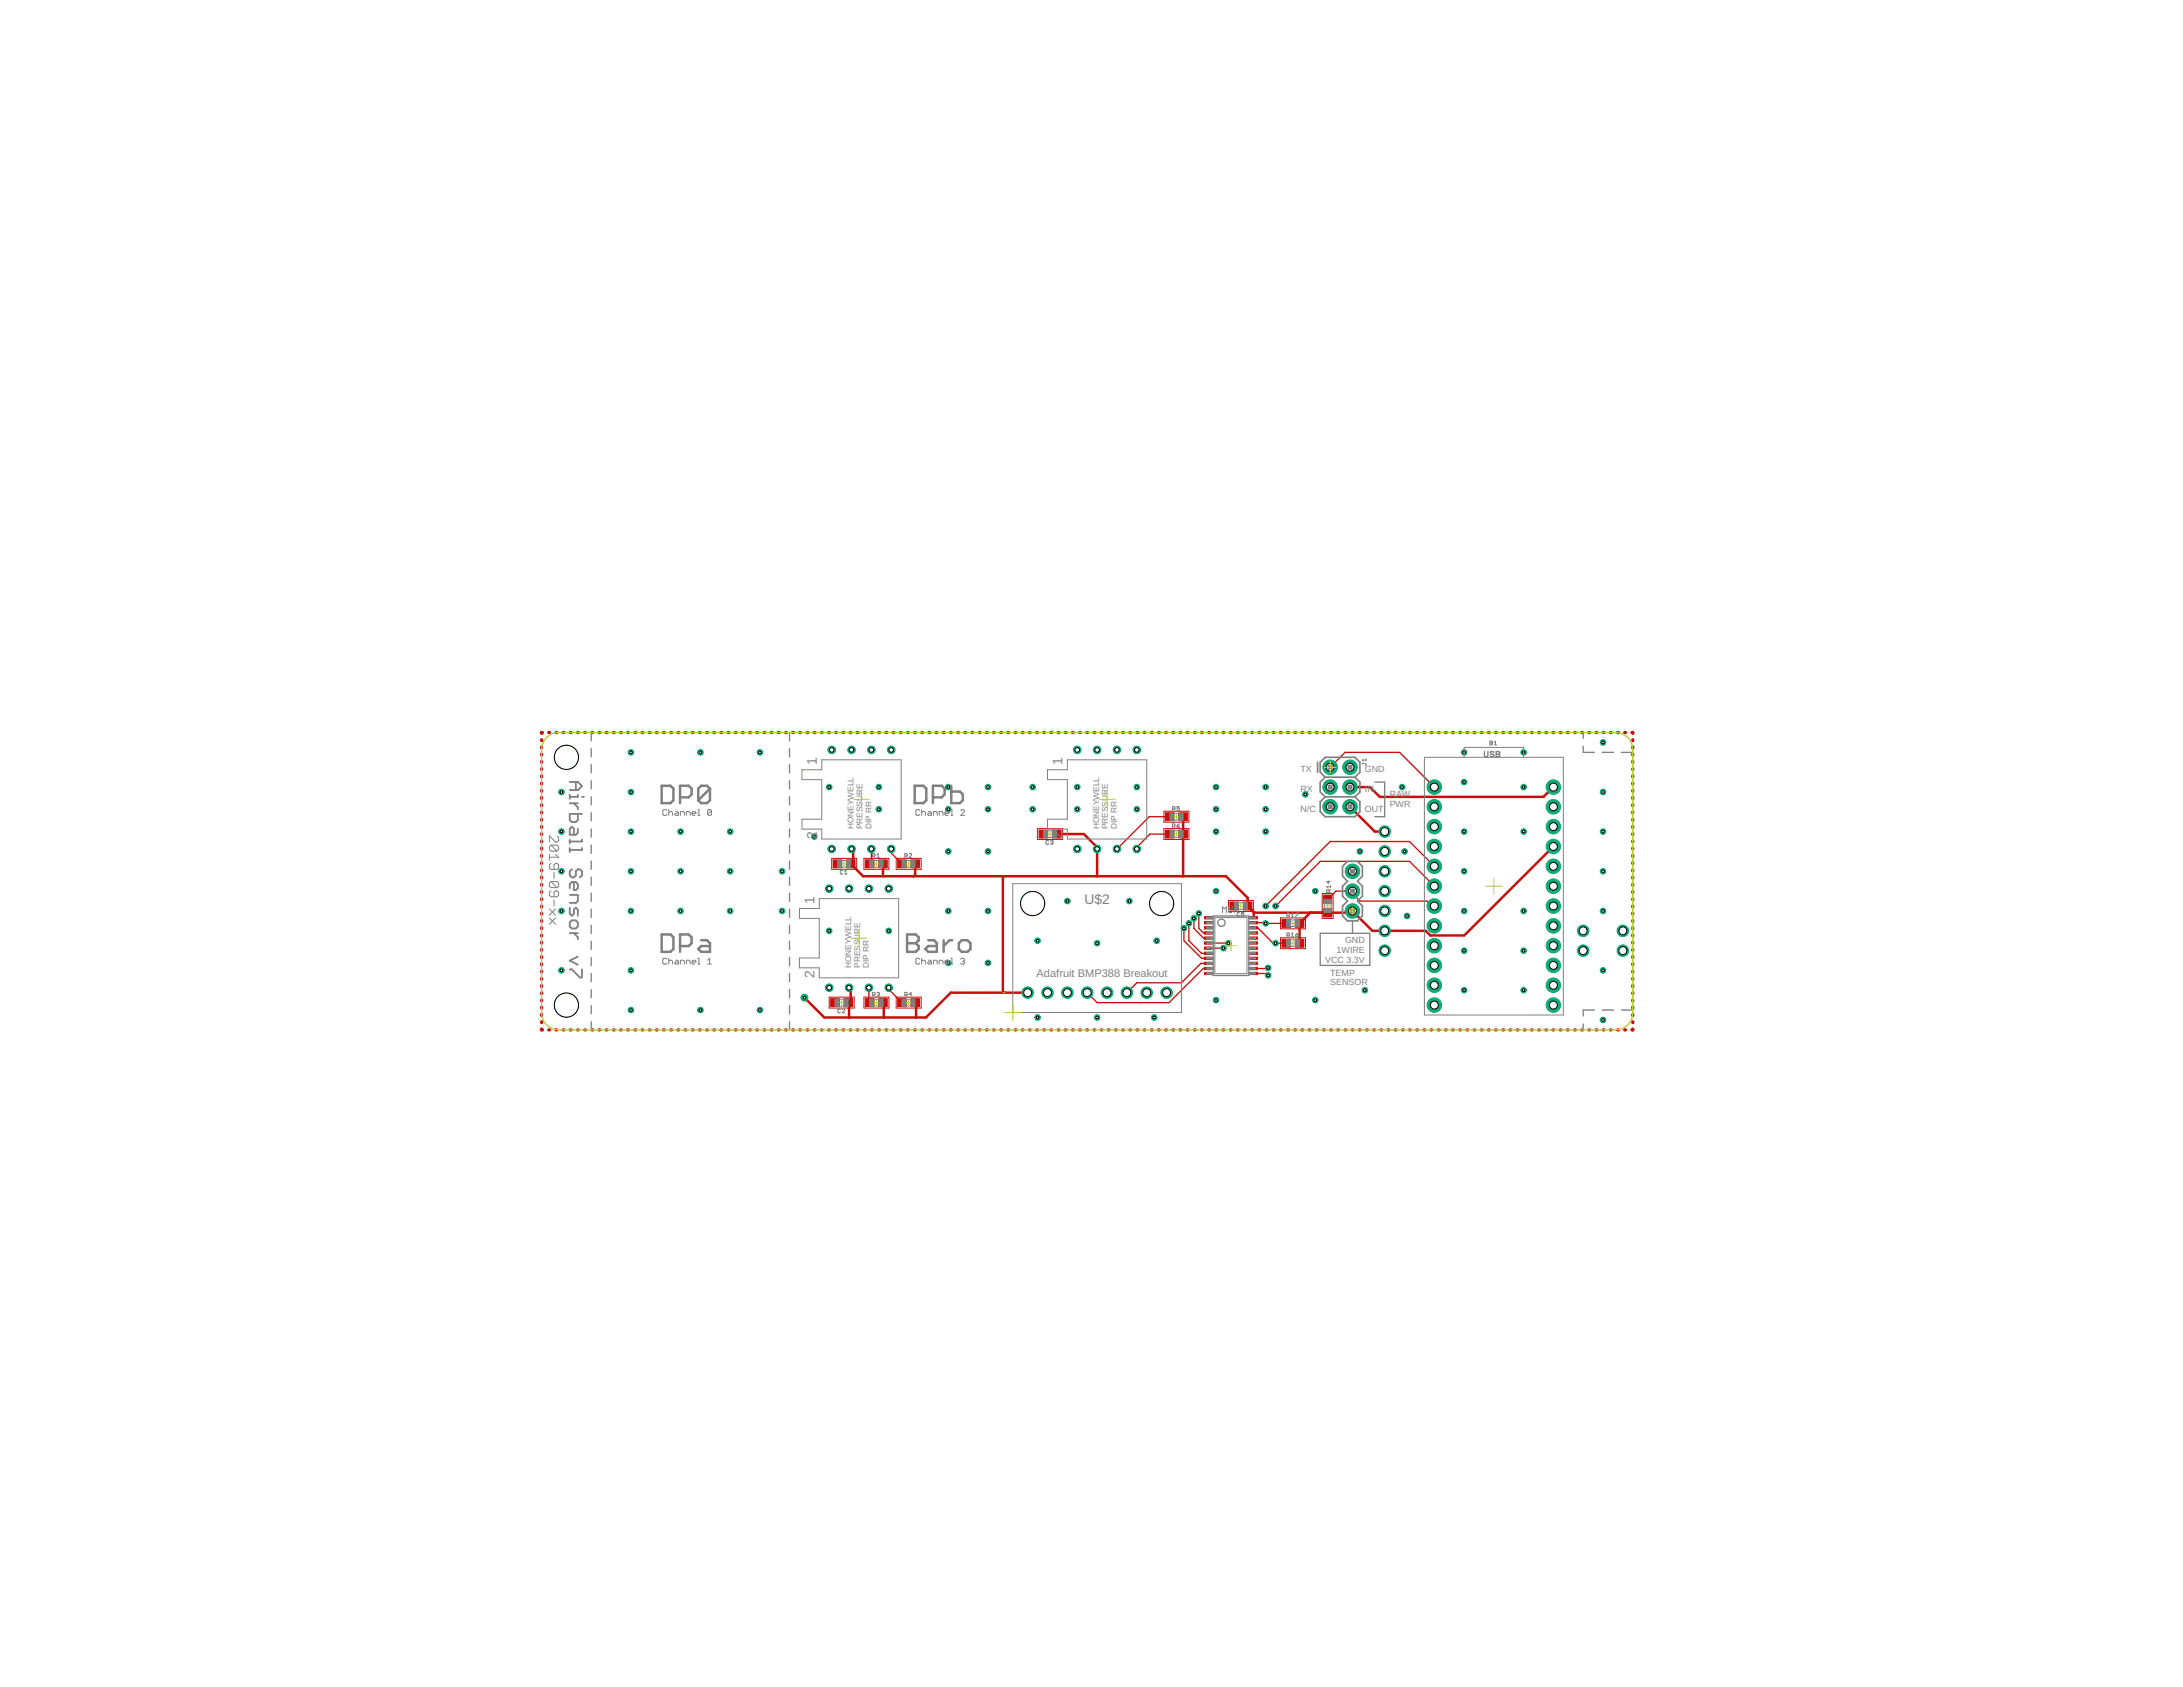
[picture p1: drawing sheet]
<svg xmlns="http://www.w3.org/2000/svg" width="279mm" height="216mm" viewBox="0 0 279 216" stroke-linecap="round" stroke-linejoin="round" font-family="sans-serif">
<defs><g id="words">
<g font-size="1.8" fill="#808080">
<text x="104.6" y="97.9" transform="rotate(-90 104.6 97.9)">1</text>
<text x="136" y="97.9" transform="rotate(-90 136 97.9)">1</text>
<text x="104.6" y="107.4" transform="rotate(-90 104.6 107.4)">2</text>
<text x="136" y="107.4" transform="rotate(-90 136 107.4)">2</text>
<text x="104.2" y="115.6" transform="rotate(-90 104.2 115.6)">1</text>
<text x="138.8" y="115.6">U$2</text>
<text x="104.2" y="125.1" transform="rotate(-90 104.2 125.1)">2</text>
</g>
<text font-size="1.4" fill="#808080" x="132.7" y="125">Adafruit BMP388 Breakout</text>
<g font-size="1.1" fill="#808080">
<text x="166.4" y="98.8">TX</text>
<text x="166.4" y="101.4">RX</text>
<text x="174.7" y="101.4">IN</text>
<text x="174.7" y="98.8">GND</text>
<text x="109.2" y="106.1" transform="rotate(-90 109.2 106.1)">HONEYWELL</text>
<text x="110.4" y="106.1" transform="rotate(-90 110.4 106.1)">PRESSURE</text>
<text x="111.5" y="106.1" transform="rotate(-90 111.5 106.1)">DIP RR</text>
<text x="140.7" y="106.1" transform="rotate(-90 140.7 106.1)">HONEYWELL</text>
<text x="141.8" y="106.1" transform="rotate(-90 141.8 106.1)">PRESSURE</text>
<text x="143" y="106.1" transform="rotate(-90 143 106.1)">DIP RR</text>
<text x="166.4" y="103.9">N/C</text>
<text x="174.7" y="103.9">OUT</text>
<text x="177.9" y="102">RAW</text>
<text x="177.9" y="103.3">PWR</text>
<text x="108.9" y="123.9" transform="rotate(-90 108.9 123.9)">HONEYWELL</text>
<text x="110.1" y="123.9" transform="rotate(-90 110.1 123.9)">PRESSURE</text>
<text x="111.2" y="123.9" transform="rotate(-90 111.2 123.9)">DIP RR</text>
<text x="169.6" y="123.2">VCC 3.3V</text>
<text x="170.2" y="124.9">TEMP</text>
<text x="171.1" y="122">1WIRE</text>
<text x="172.2" y="120.7">GND</text>
<text x="170.2" y="126.1">SENSOR</text>
</g>
</g></defs>
<g fill="#c90d0c" stroke="#c90d0c" stroke-width=".13">
<path d="M108 127.8h1.1v1h-1.1z"/>
<path d="M106.3 127.8h1.1v1h-1.1z"/>
<path d="M134.7 106.2h1.1v1.1h-1.1z"/>
<path d="M133 106.2h1.1v1.1h-1.1z"/>
<path d="M110.8 127.8h1.1v1h-1.1z"/>
<path d="M112.5 127.8h1.1v1h-1.1z"/>
<path d="M114.9 127.8h1.1v1h-1.1z"/>
<path d="M116.6 127.8h1.1v1h-1.1z"/>
<path d="M149.2 104h1.1v1h-1.1z"/>
<path d="M150.9 104h1.1v1h-1.1z"/>
<path d="M149.2 106.2h1.1v1.1h-1.1z"/>
<path d="M150.9 106.2h1.1v1.1h-1.1z"/>
<path d="M108.3 110h1.1v1.1h-1.1z"/>
<path d="M106.6 110h1.1v1.1h-1.1z"/>
<path d="M110.8 110h1.1v1.1h-1.1z"/>
<path d="M112.5 110h1.1v1.1h-1.1z"/>
<path d="M114.9 110h1.1v1.1h-1.1z"/>
<path d="M116.6 110h1.1v1.1h-1.1z"/>
<path d="M154.2 117.3h.9v.3h-.9z"/>
<path d="M154.2 117.9h.9v.3h-.9z"/>
<path d="M154.2 118.6h.9v.3h-.9z"/>
<path d="M154.2 119.3h.9v.2h-.9z"/>
<path d="M154.2 119.9h.9v.3h-.9z"/>
<path d="M154.2 120.5h.9v.3h-.9z"/>
<path d="M154.2 121.2h.9v.3h-.9z"/>
<path d="M154.2 121.9h.9v.3h-.9z"/>
<path d="M154.2 122.5h.9v.3h-.9z"/>
<path d="M154.2 123.1h.9v.3h-.9z"/>
<path d="M154.2 123.8h.9v.3h-.9z"/>
<path d="M154.2 124.4h.9v.3h-.9z"/>
<path d="M160 124.4h1v.3h-1z"/>
<path d="M160 123.8h1v.3h-1z"/>
<path d="M160 123.1h1v.3h-1z"/>
<path d="M160 122.5h1v.3h-1z"/>
<path d="M160 121.9h1v.3h-1z"/>
<path d="M160 121.2h1v.3h-1z"/>
<path d="M160 120.5h1v.3h-1z"/>
<path d="M160 119.9h1v.3h-1z"/>
<path d="M160 119.3h1v.2h-1z"/>
<path d="M160 118.6h1v.3h-1z"/>
<path d="M160 117.9h1v.3h-1z"/>
<path d="M160 117.3h1v.3h-1z"/>
<path d="M159.1 115.4h1.1v1.1h-1.1z"/>
<path d="M157.4 115.4h1.1v1.1h-1.1z"/>
<path d="M164.1 120.2h1.1v1h-1.1z"/>
<path d="M165.8 120.2h1.1v1h-1.1z"/>
<path d="M164.1 117.7h1.1v1h-1.1z"/>
<path d="M165.8 117.7h1.1v1h-1.1z"/>
<path d="M169.4 114.6h1v1.1h-1z"/>
<path d="M169.4 116.2h1v1.1h-1z"/>
</g>
<g fill="none" stroke="#c90d0c" stroke-width=".17">
<path d="M170.2 98.2l1.9-1.9h7l4.5 4.4M111.5 108.6v1.7l-.2 .3M114.1 108.6v.6l1.3 1.4M149.7 104.5h-2.6l-4.1 4.1M149.7 106.7h-2.5l-1.7 1.7v.2M151.5 118.8v1.6l2.3 2.2h.8M152.2 118.2v2.2l1.6 1.6h.8M152.8 117.5v1.3l1.2 1.3h.6M153.4 116.9v1.9l.6 .6h.6M160.5 118.1l4.1 .1M160.5 118.7h.5l1.9 2h1.7M169.9 115.1l1.1-1.1h2.1v.4l1 .9h8.5l.7 .7h.3"/>
<path d="M183.6 110.9l-3.2-3.2h-10.2l-8.2 8.3M183.6 113.4l-3.2-3.2h-11.4l-5.7 5.8M111.2 126.4v1.8l.1 .1M113.7 126.4v.2l1.7 1.7M154.6 121.3l2 .1M154.6 120.7h2.6M154.6 123.3h-.9l-2.5 2.5h-5.7l-1.3 1.2M154.6 124h-.6l-4.4 4.3h-9.2l-1.3-1.3M160.5 124.6h1.6l.2 .2M162.3 123.9l-.1 .1h-1.7"/>
</g>
<g fill="none" stroke="#c90d0c" stroke-width=".42">
<path d="M69.3 94.7v.1M69.3 95.6v.1M69.3 96.5v.1M69.3 97.5v.1M69.3 98.4v.1M69.3 99.3v.1M69.4 93.7h-.1v.2M70.2 93.7h.1M71.2 93.7h.1M72.1 93.7h.1M73 93.7h.1M73.9 93.7h.1"/>
<path d="M74.8 93.7h.1M75.8 93.7h.1M76.7 93.7h.1M77.6 93.7h.1M78.5 93.7h.1M79.4 93.7h.1M80.3 93.7h.1M81.3 93.7h.1M82.2 93.7h.1M83.1 93.7h.1M84 93.7h.1M84.9 93.7h.1"/>
<path d="M85.9 93.7h.1M86.8 93.7h.1M87.7 93.7h.1M88.6 93.7h.1M89.5 93.7h.1M90.4 93.7h.2M91.4 93.7h.1M92.3 93.7h.1M93.2 93.7h.1M94.1 93.7h.1M95 93.7h.1M95.9 93.7h.2"/>
<path d="M96.9 93.7h.1M97.8 93.7h.1M98.7 93.7h.1M99.6 93.7h.1M100.5 93.7h.1M101.5 93.7h.1M102.4 93.7h.1M103.3 93.7h.1M104.2 93.7h.1M105.1 93.7h.1M106 93.7h.2M107 93.7h.1"/>
<path d="M107.9 93.7h.1M108.8 93.7h.1M109.7 93.7h.1M110.6 93.7h.1M111.5 93.7h.2M112.5 93.7h.1M113.4 93.7h.1M114.3 93.7h.1M115.2 93.7h.1M116.1 93.7h.1M117.1 93.7h.1M118 93.7h.1"/>
<path d="M118.9 93.7h.1M119.8 93.7h.1M120.7 93.7h.1M121.6 93.7h.2M122.6 93.7h.1M123.5 93.7h.1M124.4 93.7h.1M125.3 93.7h.1M126.2 93.7h.1M127.1 93.7h.2M128.1 93.7h.1M129 93.7h.1"/>
<path d="M129.9 93.7h.1M130.8 93.7h.1M131.7 93.7h.1M132.7 93.7h.1M133.6 93.7h.1M134.5 93.7h.1M135.4 93.7h.1M136.3 93.7h.1M137.3 93.7h.1M138.2 93.7h.1M139.1 93.7h.1M140 93.7h.1"/>
<path d="M140.9 93.7h.1M141.8 93.7h.1M142.8 93.7h.1M143.7 93.7h.1M144.6 93.7h.1M145.5 93.7h.1M146.4 93.7h.1M147.4 93.7h.1M148.3 93.7h.1M149.2 93.7h.1M150.1 93.7h.1M151 93.7h.1"/>
<path d="M151.9 93.7h.1M152.9 93.7h.1M153.8 93.7h.1M154.7 93.7h.1M155.6 93.7h.1M156.5 93.7h.1M157.5 93.7h.1M158.4 93.7h.1M159.3 93.7h.1M160.2 93.7h.1M161.1 93.7h.1M162.1 93.7h.1"/>
<path d="M163 93.7h.1M163.9 93.7h.1M164.8 93.7h.1M165.7 93.7h.1M166.6 93.7h.1M167.6 93.7h.1M168.5 93.7h.1M169.4 93.7h.1M170.3 93.7h.1M171.2 93.7h.1M172.1 93.7h.2M173.1 93.7h.1"/>
<path d="M174 93.7h.1M174.9 93.7h.1M175.8 93.7h.1M176.7 93.7h.1M177.7 93.7h.1M178.6 93.7h.1M179.5 93.7h.1M180.4 93.7h.1M181.3 93.7h.1M182.2 93.7h.2M183.2 93.7h.1M184.1 93.7h.1"/>
<path d="M185 93.7h.1M185.9 93.7h.1M186.8 93.7h.1M187.7 93.7h.2M188.7 93.7h.1M189.6 93.7h.1M190.5 93.7h.1M191.4 93.7h.1M192.3 93.7h.1M193.3 93.7h.1M194.2 93.7h.1M195.1 93.7h.1"/>
<path d="M196 93.7h.1M196.9 93.7h.1M197.8 93.7h.2M198.8 93.7h.1M199.7 93.7h.1M200.6 93.7h.1M201.5 93.7h.1M202.4 93.7h.1M203.3 93.7h.2M204.3 93.7h.1M205.2 93.7h.1M206.1 93.7h.1"/>
<path d="M207 93.7h.1M207.9 93.7h.1M208.9 93.7h.1v.2M209 94.7v.1M209 95.6v.1M209 96.5v.1M209 97.5v.1M209 98.4v.1M209 99.3v.1M69.3 100.2v.1M69.3 101.2v.1M69.3 102.1v.1"/>
<path d="M69.3 103v.1M69.3 103.9v.1M69.3 104.9v.1M69.3 105.8v.1M69.3 106.7v.1M69.3 107.6v.1M69.3 108.5v.2M69.3 109.5v.1M69.3 110.4v.1M69.3 111.3v.1M69.3 112.2v.2M69.3 113.2v.1"/>
<path d="M69.3 114.1v.1M69.3 115v.1M69.3 116v.1M69.3 116.9v.1M69.3 117.8v.1M69.3 118.7v.2M69.3 119.7v.1M209 100.2v.1M209 101.2v.1M209 102.1v.1M209 103v.1M209 103.9v.1"/>
<path d="M209 104.9v.1M209 105.8v.1M209 106.7v.1M209 107.6v.1M209 108.5v.2M209 109.5v.1M209 110.4v.1M209 111.3v.1M209 112.2v.2M209 113.2v.1M209 114.1v.1M209 115v.1"/>
<path d="M209 116v.1M209 116.9v.1M209 117.8v.1M209 118.7v.2M209 119.7v.1M69.3 131.7v.1h.1M69.3 120.6v.1M69.3 121.5v.1M69.3 122.4v.2M69.3 123.4v.1M69.3 124.3v.1M69.3 125.2v.1"/>
<path d="M69.3 126.1v.2M69.3 127.1v.1M69.3 128v.1M69.3 128.9v.1M69.3 129.8v.2M69.3 130.8v.1M70.2 131.8h.1M71.2 131.8h.1M72.1 131.8h.1M73 131.8h.1M73.9 131.8h.1M74.8 131.8h.1"/>
<path d="M75.8 131.8h.1M76.7 131.8h.1M77.6 131.8h.1M78.5 131.8h.1M79.4 131.8h.1M80.3 131.8h.1M81.3 131.8h.1M82.2 131.8h.1M83.1 131.8h.1M84 131.8h.1M84.9 131.8h.1M85.9 131.8h.1"/>
<path d="M86.8 131.8h.1M87.7 131.8h.1M88.6 131.8h.1M89.5 131.8h.1M90.4 131.8h.2M91.4 131.8h.1M92.3 131.8h.1M93.2 131.8h.1M94.1 131.8h.1M95 131.8h.1M95.9 131.8h.2M96.9 131.8h.1"/>
<path d="M97.8 131.8h.1M98.7 131.8h.1M99.6 131.8h.1M100.5 131.8h.1M101.5 131.8h.1M102.4 131.8h.1M103.3 131.8h.1M104.2 131.8h.1M105.1 131.8h.1M106 131.8h.2M107 131.8h.1M107.9 131.8h.1"/>
<path d="M108.8 131.8h.1M109.7 131.8h.1M110.6 131.8h.1M111.5 131.8h.2M112.5 131.8h.1M113.4 131.8h.1M114.3 131.8h.1M115.2 131.8h.1M116.1 131.8h.1M117.1 131.8h.1M118 131.8h.1M118.9 131.8h.1"/>
<path d="M119.8 131.8h.1M120.7 131.8h.1M121.6 131.8h.2M122.6 131.8h.1M123.5 131.8h.1M124.4 131.8h.1M125.3 131.8h.1M126.2 131.8h.1M127.1 131.8h.2M128.1 131.8h.1M129 131.8h.1M129.9 131.8h.1"/>
<path d="M130.8 131.8h.1M131.7 131.8h.1M132.7 131.8h.1M133.6 131.8h.1M134.5 131.8h.1M135.4 131.8h.1M136.3 131.8h.1M137.3 131.8h.1M138.2 131.8h.1M139.1 131.8h.1M140 131.8h.1M140.9 131.8h.1"/>
<path d="M141.8 131.8h.1M142.8 131.8h.1M143.7 131.8h.1M144.6 131.8h.1M145.5 131.8h.1M146.4 131.8h.1M147.4 131.8h.1M148.3 131.8h.1M149.2 131.8h.1M150.1 131.8h.1M151 131.8h.1M151.9 131.8h.1"/>
<path d="M152.9 131.8h.1M153.8 131.8h.1M154.7 131.8h.1M155.6 131.8h.1M156.5 131.8h.1M157.5 131.8h.1M158.4 131.8h.1M159.3 131.8h.1M160.2 131.8h.1M161.1 131.8h.1M162.1 131.8h.1M163 131.8h.1"/>
<path d="M163.9 131.8h.1M164.8 131.8h.1M165.7 131.8h.1M166.6 131.8h.1M167.6 131.8h.1M168.5 131.8h.1M169.4 131.8h.1M170.3 131.8h.1M171.2 131.8h.1M172.1 131.8h.2M173.1 131.8h.1M174 131.8h.1"/>
<path d="M174.9 131.8h.1M175.8 131.8h.1M176.7 131.8h.1M177.7 131.8h.1M178.6 131.8h.1M179.5 131.8h.1M180.4 131.8h.1M181.3 131.8h.1M182.2 131.8h.2M183.2 131.8h.1M184.1 131.8h.1M185 131.8h.1"/>
<path d="M185.9 131.8h.1M186.8 131.8h.1M187.7 131.8h.2M188.7 131.8h.1M189.6 131.8h.1M190.5 131.8h.1M191.4 131.8h.1M192.3 131.8h.1M193.3 131.8h.1M194.2 131.8h.1M195.1 131.8h.1M196 131.8h.1"/>
<path d="M196.9 131.8h.1M197.8 131.8h.2M198.8 131.8h.1M199.7 131.8h.1M200.6 131.8h.1M201.5 131.8h.1M202.4 131.8h.1M203.3 131.8h.2M204.3 131.8h.1M205.2 131.8h.1M206.1 131.8h.1M207 131.8h.1"/>
<path d="M207.9 131.8h.1M209 120.6v.1M209 121.5v.1M209 122.4v.2M209 123.4v.1M209 124.3v.1M209 125.2v.1M209 126.1v.2M209 127.1v.1M209 128v.1M209 128.9v.1M209 129.8v.2"/>
<path d="M209 130.8v.1M209 131.7v.1h-.1"/>
</g>
<g fill="none" stroke="#c90d0c" stroke-width=".32">
<path d="M113 110.6v1.4l.1 .1M117.1 110.6v1.3l-.2 .2M128.4 112.1v14.9M135.2 106.7h3.5l1.7 1.7v3.7M151.4 104.5v7.6M160.5 116.7v.8M167.7 116.8l-1.4 1.4v2.5M172.8 100.7h2.5l1.3 1.3h20.9l1.3-1.3M172.8 103.3l3.2 3.1h1.2M198.8 108.3l-11.4 11.4h-4.3l-.6-.6h-6.9l-2.5-2.5-.2 .2h-12.4l-.8-.8v-1.1l-2.8-2.8h-46.4l-1.6-1.5 .3-.4v-1.3l-.2-.3M108.7 126.4l.2 .2v1.4l-.3 .3 .1 .1v1.8M113 128.3l.1 .1v1.8"/>
<path d="M117.1 128.3l.1 .1v1.8M131.5 127h-9.8l-3.2 3.2h-13l-2.5-2.5"/>
</g>
<circle cx="173.1" cy="116.6" r=".93" fill="#0dab76" stroke="#0dab76" stroke-width=".13"/>
<circle cx="173.1" cy="116.6" r=".51" fill="#fff" stroke="#000" stroke-width=".13"/>
<circle cx="173.1" cy="114" r=".93" fill="#0dab76" stroke="#0dab76" stroke-width=".13"/>
<circle cx="173.1" cy="114" r=".51" fill="#fff" stroke="#000" stroke-width=".13"/>
<circle cx="173.1" cy="111.5" r=".93" fill="#0dab76" stroke="#0dab76" stroke-width=".13"/>
<circle cx="173.1" cy="111.5" r=".51" fill="#fff" stroke="#000" stroke-width=".13"/>
<circle cx="106.4" cy="108.6" r=".49" fill="#0dab76" stroke="#0dab76" stroke-width=".13"/>
<circle cx="106.4" cy="108.6" r=".3" fill="#fff" stroke="#000" stroke-width=".13"/>
<circle cx="109" cy="108.6" r=".49" fill="#0dab76" stroke="#0dab76" stroke-width=".13"/>
<circle cx="109" cy="108.6" r=".3" fill="#fff" stroke="#000" stroke-width=".13"/>
<circle cx="111.5" cy="108.6" r=".49" fill="#0dab76" stroke="#0dab76" stroke-width=".13"/>
<circle cx="111.5" cy="108.6" r=".3" fill="#fff" stroke="#000" stroke-width=".13"/>
<circle cx="114.1" cy="108.6" r=".49" fill="#0dab76" stroke="#0dab76" stroke-width=".13"/>
<circle cx="114.1" cy="108.6" r=".3" fill="#fff" stroke="#000" stroke-width=".13"/>
<circle cx="114.1" cy="96" r=".49" fill="#0dab76" stroke="#0dab76" stroke-width=".13"/>
<circle cx="114.1" cy="96" r=".3" fill="#fff" stroke="#000" stroke-width=".13"/>
<circle cx="111.5" cy="96" r=".49" fill="#0dab76" stroke="#0dab76" stroke-width=".13"/>
<circle cx="111.5" cy="96" r=".3" fill="#fff" stroke="#000" stroke-width=".13"/>
<circle cx="109" cy="96" r=".49" fill="#0dab76" stroke="#0dab76" stroke-width=".13"/>
<circle cx="109" cy="96" r=".3" fill="#fff" stroke="#000" stroke-width=".13"/>
<circle cx="106.4" cy="96" r=".49" fill="#0dab76" stroke="#0dab76" stroke-width=".13"/>
<circle cx="106.4" cy="96" r=".3" fill="#fff" stroke="#000" stroke-width=".13"/>
<circle cx="106.1" cy="126.4" r=".49" fill="#0dab76" stroke="#0dab76" stroke-width=".13"/>
<circle cx="106.1" cy="126.4" r=".3" fill="#fff" stroke="#000" stroke-width=".13"/>
<circle cx="108.7" cy="126.4" r=".49" fill="#0dab76" stroke="#0dab76" stroke-width=".13"/>
<circle cx="108.7" cy="126.4" r=".3" fill="#fff" stroke="#000" stroke-width=".13"/>
<circle cx="111.2" cy="126.4" r=".49" fill="#0dab76" stroke="#0dab76" stroke-width=".13"/>
<circle cx="111.2" cy="126.4" r=".3" fill="#fff" stroke="#000" stroke-width=".13"/>
<circle cx="113.7" cy="126.4" r=".49" fill="#0dab76" stroke="#0dab76" stroke-width=".13"/>
<circle cx="113.7" cy="126.4" r=".3" fill="#fff" stroke="#000" stroke-width=".13"/>
<circle cx="113.7" cy="113.7" r=".49" fill="#0dab76" stroke="#0dab76" stroke-width=".13"/>
<circle cx="113.7" cy="113.7" r=".3" fill="#fff" stroke="#000" stroke-width=".13"/>
<circle cx="111.2" cy="113.7" r=".49" fill="#0dab76" stroke="#0dab76" stroke-width=".13"/>
<circle cx="111.2" cy="113.7" r=".3" fill="#fff" stroke="#000" stroke-width=".13"/>
<circle cx="108.7" cy="113.7" r=".49" fill="#0dab76" stroke="#0dab76" stroke-width=".13"/>
<circle cx="108.7" cy="113.7" r=".3" fill="#fff" stroke="#000" stroke-width=".13"/>
<circle cx="106.1" cy="113.7" r=".49" fill="#0dab76" stroke="#0dab76" stroke-width=".13"/>
<circle cx="106.1" cy="113.7" r=".3" fill="#fff" stroke="#000" stroke-width=".13"/>
<circle cx="137.9" cy="108.6" r=".49" fill="#0dab76" stroke="#0dab76" stroke-width=".13"/>
<circle cx="137.9" cy="108.6" r=".3" fill="#fff" stroke="#000" stroke-width=".13"/>
<circle cx="140.4" cy="108.6" r=".49" fill="#0dab76" stroke="#0dab76" stroke-width=".13"/>
<circle cx="140.4" cy="108.6" r=".3" fill="#fff" stroke="#000" stroke-width=".13"/>
<circle cx="143" cy="108.6" r=".49" fill="#0dab76" stroke="#0dab76" stroke-width=".13"/>
<circle cx="143" cy="108.6" r=".3" fill="#fff" stroke="#000" stroke-width=".13"/>
<circle cx="145.5" cy="108.6" r=".49" fill="#0dab76" stroke="#0dab76" stroke-width=".13"/>
<circle cx="145.5" cy="108.6" r=".3" fill="#fff" stroke="#000" stroke-width=".13"/>
<circle cx="145.5" cy="96" r=".49" fill="#0dab76" stroke="#0dab76" stroke-width=".13"/>
<circle cx="145.5" cy="96" r=".3" fill="#fff" stroke="#000" stroke-width=".13"/>
<circle cx="143" cy="96" r=".49" fill="#0dab76" stroke="#0dab76" stroke-width=".13"/>
<circle cx="143" cy="96" r=".3" fill="#fff" stroke="#000" stroke-width=".13"/>
<circle cx="140.4" cy="96" r=".49" fill="#0dab76" stroke="#0dab76" stroke-width=".13"/>
<circle cx="140.4" cy="96" r=".3" fill="#fff" stroke="#000" stroke-width=".13"/>
<circle cx="137.9" cy="96" r=".49" fill="#0dab76" stroke="#0dab76" stroke-width=".13"/>
<circle cx="137.9" cy="96" r=".3" fill="#fff" stroke="#000" stroke-width=".13"/>
<circle cx="183.6" cy="100.7" r=".93" fill="#0dab76" stroke="#0dab76" stroke-width=".13"/>
<circle cx="183.6" cy="100.7" r=".51" fill="#fff" stroke="#000" stroke-width=".13"/>
<circle cx="183.6" cy="103.3" r=".93" fill="#0dab76" stroke="#0dab76" stroke-width=".13"/>
<circle cx="183.6" cy="103.3" r=".51" fill="#fff" stroke="#000" stroke-width=".13"/>
<circle cx="183.6" cy="105.8" r=".93" fill="#0dab76" stroke="#0dab76" stroke-width=".13"/>
<circle cx="183.6" cy="105.8" r=".51" fill="#fff" stroke="#000" stroke-width=".13"/>
<circle cx="183.6" cy="108.3" r=".93" fill="#0dab76" stroke="#0dab76" stroke-width=".13"/>
<circle cx="183.6" cy="108.3" r=".51" fill="#fff" stroke="#000" stroke-width=".13"/>
<circle cx="183.6" cy="110.9" r=".93" fill="#0dab76" stroke="#0dab76" stroke-width=".13"/>
<circle cx="183.6" cy="110.9" r=".51" fill="#fff" stroke="#000" stroke-width=".13"/>
<circle cx="183.6" cy="113.4" r=".93" fill="#0dab76" stroke="#0dab76" stroke-width=".13"/>
<circle cx="183.6" cy="113.4" r=".51" fill="#fff" stroke="#000" stroke-width=".13"/>
<circle cx="183.6" cy="116" r=".93" fill="#0dab76" stroke="#0dab76" stroke-width=".13"/>
<circle cx="183.6" cy="116" r=".51" fill="#fff" stroke="#000" stroke-width=".13"/>
<circle cx="183.6" cy="118.5" r=".93" fill="#0dab76" stroke="#0dab76" stroke-width=".13"/>
<circle cx="183.6" cy="118.5" r=".51" fill="#fff" stroke="#000" stroke-width=".13"/>
<circle cx="183.6" cy="121" r=".93" fill="#0dab76" stroke="#0dab76" stroke-width=".13"/>
<circle cx="183.6" cy="121" r=".51" fill="#fff" stroke="#000" stroke-width=".13"/>
<circle cx="183.6" cy="123.5" r=".93" fill="#0dab76" stroke="#0dab76" stroke-width=".13"/>
<circle cx="183.6" cy="123.5" r=".51" fill="#fff" stroke="#000" stroke-width=".13"/>
<circle cx="183.6" cy="126.1" r=".93" fill="#0dab76" stroke="#0dab76" stroke-width=".13"/>
<circle cx="183.6" cy="126.1" r=".51" fill="#fff" stroke="#000" stroke-width=".13"/>
<circle cx="183.6" cy="128.6" r=".93" fill="#0dab76" stroke="#0dab76" stroke-width=".13"/>
<circle cx="183.6" cy="128.6" r=".51" fill="#fff" stroke="#000" stroke-width=".13"/>
<circle cx="198.8" cy="128.6" r=".93" fill="#0dab76" stroke="#0dab76" stroke-width=".13"/>
<circle cx="198.8" cy="128.6" r=".51" fill="#fff" stroke="#000" stroke-width=".13"/>
<circle cx="198.8" cy="126.1" r=".93" fill="#0dab76" stroke="#0dab76" stroke-width=".13"/>
<circle cx="198.8" cy="126.1" r=".51" fill="#fff" stroke="#000" stroke-width=".13"/>
<circle cx="198.8" cy="123.5" r=".93" fill="#0dab76" stroke="#0dab76" stroke-width=".13"/>
<circle cx="198.8" cy="123.5" r=".51" fill="#fff" stroke="#000" stroke-width=".13"/>
<circle cx="198.8" cy="121" r=".93" fill="#0dab76" stroke="#0dab76" stroke-width=".13"/>
<circle cx="198.8" cy="121" r=".51" fill="#fff" stroke="#000" stroke-width=".13"/>
<circle cx="198.8" cy="118.5" r=".93" fill="#0dab76" stroke="#0dab76" stroke-width=".13"/>
<circle cx="198.8" cy="118.5" r=".51" fill="#fff" stroke="#000" stroke-width=".13"/>
<circle cx="198.8" cy="116" r=".93" fill="#0dab76" stroke="#0dab76" stroke-width=".13"/>
<circle cx="198.8" cy="116" r=".51" fill="#fff" stroke="#000" stroke-width=".13"/>
<circle cx="198.8" cy="113.4" r=".93" fill="#0dab76" stroke="#0dab76" stroke-width=".13"/>
<circle cx="198.8" cy="113.4" r=".51" fill="#fff" stroke="#000" stroke-width=".13"/>
<circle cx="198.8" cy="110.9" r=".93" fill="#0dab76" stroke="#0dab76" stroke-width=".13"/>
<circle cx="198.8" cy="110.9" r=".51" fill="#fff" stroke="#000" stroke-width=".13"/>
<circle cx="198.8" cy="108.3" r=".93" fill="#0dab76" stroke="#0dab76" stroke-width=".13"/>
<circle cx="198.8" cy="108.3" r=".51" fill="#fff" stroke="#000" stroke-width=".13"/>
<circle cx="198.8" cy="105.8" r=".93" fill="#0dab76" stroke="#0dab76" stroke-width=".13"/>
<circle cx="198.8" cy="105.8" r=".51" fill="#fff" stroke="#000" stroke-width=".13"/>
<circle cx="198.8" cy="103.3" r=".93" fill="#0dab76" stroke="#0dab76" stroke-width=".13"/>
<circle cx="198.8" cy="103.3" r=".51" fill="#fff" stroke="#000" stroke-width=".13"/>
<circle cx="198.8" cy="100.7" r=".93" fill="#0dab76" stroke="#0dab76" stroke-width=".13"/>
<circle cx="198.8" cy="100.7" r=".51" fill="#fff" stroke="#000" stroke-width=".13"/>
<circle cx="177.2" cy="121.7" r=".74" fill="#0dab76" stroke="#0dab76" stroke-width=".13"/>
<circle cx="177.2" cy="121.7" r=".51" fill="#fff" stroke="#000" stroke-width=".13"/>
<circle cx="177.2" cy="119.1" r=".74" fill="#0dab76" stroke="#0dab76" stroke-width=".13"/>
<circle cx="177.2" cy="119.1" r=".51" fill="#fff" stroke="#000" stroke-width=".13"/>
<circle cx="177.2" cy="116.6" r=".74" fill="#0dab76" stroke="#0dab76" stroke-width=".13"/>
<circle cx="177.2" cy="116.6" r=".51" fill="#fff" stroke="#000" stroke-width=".13"/>
<circle cx="177.2" cy="114" r=".74" fill="#0dab76" stroke="#0dab76" stroke-width=".13"/>
<circle cx="177.2" cy="114" r=".51" fill="#fff" stroke="#000" stroke-width=".13"/>
<circle cx="177.2" cy="106.4" r=".74" fill="#0dab76" stroke="#0dab76" stroke-width=".13"/>
<circle cx="177.2" cy="106.4" r=".51" fill="#fff" stroke="#000" stroke-width=".13"/>
<circle cx="177.2" cy="111.5" r=".74" fill="#0dab76" stroke="#0dab76" stroke-width=".13"/>
<circle cx="177.2" cy="111.5" r=".51" fill="#fff" stroke="#000" stroke-width=".13"/>
<circle cx="177.2" cy="109" r=".74" fill="#0dab76" stroke="#0dab76" stroke-width=".13"/>
<circle cx="177.2" cy="109" r=".51" fill="#fff" stroke="#000" stroke-width=".13"/>
<circle cx="202.6" cy="121.7" r=".74" fill="#0dab76" stroke="#0dab76" stroke-width=".13"/>
<circle cx="202.6" cy="121.7" r=".51" fill="#fff" stroke="#000" stroke-width=".13"/>
<circle cx="207.7" cy="121.7" r=".74" fill="#0dab76" stroke="#0dab76" stroke-width=".13"/>
<circle cx="207.7" cy="121.7" r=".51" fill="#fff" stroke="#000" stroke-width=".13"/>
<circle cx="207.7" cy="119.1" r=".74" fill="#0dab76" stroke="#0dab76" stroke-width=".13"/>
<circle cx="207.7" cy="119.1" r=".51" fill="#fff" stroke="#000" stroke-width=".13"/>
<circle cx="202.6" cy="119.1" r=".74" fill="#0dab76" stroke="#0dab76" stroke-width=".13"/>
<circle cx="202.6" cy="119.1" r=".51" fill="#fff" stroke="#000" stroke-width=".13"/>
<circle cx="170.2" cy="98.2" r=".93" fill="#0dab76" stroke="#0dab76" stroke-width=".13"/>
<circle cx="170.2" cy="98.2" r=".51" fill="#fff" stroke="#000" stroke-width=".13"/>
<circle cx="172.8" cy="98.2" r=".93" fill="#0dab76" stroke="#0dab76" stroke-width=".13"/>
<circle cx="172.8" cy="98.2" r=".51" fill="#fff" stroke="#000" stroke-width=".13"/>
<circle cx="170.2" cy="100.7" r=".93" fill="#0dab76" stroke="#0dab76" stroke-width=".13"/>
<circle cx="170.2" cy="100.7" r=".51" fill="#fff" stroke="#000" stroke-width=".13"/>
<circle cx="172.8" cy="100.7" r=".93" fill="#0dab76" stroke="#0dab76" stroke-width=".13"/>
<circle cx="172.8" cy="100.7" r=".51" fill="#fff" stroke="#000" stroke-width=".13"/>
<circle cx="170.2" cy="103.3" r=".93" fill="#0dab76" stroke="#0dab76" stroke-width=".13"/>
<circle cx="170.2" cy="103.3" r=".51" fill="#fff" stroke="#000" stroke-width=".13"/>
<circle cx="172.8" cy="103.3" r=".93" fill="#0dab76" stroke="#0dab76" stroke-width=".13"/>
<circle cx="172.8" cy="103.3" r=".51" fill="#fff" stroke="#000" stroke-width=".13"/>
<circle cx="131.5" cy="127" r=".74" fill="#0dab76" stroke="#0dab76" stroke-width=".13"/>
<circle cx="131.5" cy="127" r=".51" fill="#fff" stroke="#000" stroke-width=".13"/>
<circle cx="134.1" cy="127" r=".74" fill="#0dab76" stroke="#0dab76" stroke-width=".13"/>
<circle cx="134.1" cy="127" r=".51" fill="#fff" stroke="#000" stroke-width=".13"/>
<circle cx="136.6" cy="127" r=".74" fill="#0dab76" stroke="#0dab76" stroke-width=".13"/>
<circle cx="136.6" cy="127" r=".51" fill="#fff" stroke="#000" stroke-width=".13"/>
<circle cx="139.1" cy="127" r=".74" fill="#0dab76" stroke="#0dab76" stroke-width=".13"/>
<circle cx="139.1" cy="127" r=".51" fill="#fff" stroke="#000" stroke-width=".13"/>
<circle cx="141.7" cy="127" r=".74" fill="#0dab76" stroke="#0dab76" stroke-width=".13"/>
<circle cx="141.7" cy="127" r=".51" fill="#fff" stroke="#000" stroke-width=".13"/>
<circle cx="144.2" cy="127" r=".74" fill="#0dab76" stroke="#0dab76" stroke-width=".13"/>
<circle cx="144.2" cy="127" r=".51" fill="#fff" stroke="#000" stroke-width=".13"/>
<circle cx="146.8" cy="127" r=".74" fill="#0dab76" stroke="#0dab76" stroke-width=".13"/>
<circle cx="146.8" cy="127" r=".51" fill="#fff" stroke="#000" stroke-width=".13"/>
<circle cx="149.3" cy="127" r=".74" fill="#0dab76" stroke="#0dab76" stroke-width=".13"/>
<circle cx="149.3" cy="127" r=".51" fill="#fff" stroke="#000" stroke-width=".13"/>
<circle cx="152.8" cy="117.5" r=".36" fill="#0dab76" stroke="#0dab76" stroke-width=".13"/>
<circle cx="152.8" cy="117.5" r=".17" fill="#fff" stroke="#000" stroke-width=".13"/>
<circle cx="153.4" cy="116.9" r=".36" fill="#0dab76" stroke="#0dab76" stroke-width=".13"/>
<circle cx="153.4" cy="116.9" r=".17" fill="#fff" stroke="#000" stroke-width=".13"/>
<circle cx="157.2" cy="120.7" r=".36" fill="#0dab76" stroke="#0dab76" stroke-width=".13"/>
<circle cx="157.2" cy="120.7" r=".17" fill="#fff" stroke="#000" stroke-width=".13"/>
<circle cx="156.6" cy="121.3" r=".36" fill="#0dab76" stroke="#0dab76" stroke-width=".13"/>
<circle cx="156.6" cy="121.3" r=".17" fill="#fff" stroke="#000" stroke-width=".13"/>
<circle cx="152.2" cy="118.2" r=".36" fill="#0dab76" stroke="#0dab76" stroke-width=".13"/>
<circle cx="152.2" cy="118.2" r=".17" fill="#fff" stroke="#000" stroke-width=".13"/>
<circle cx="151.5" cy="118.8" r=".36" fill="#0dab76" stroke="#0dab76" stroke-width=".13"/>
<circle cx="151.5" cy="118.8" r=".17" fill="#fff" stroke="#000" stroke-width=".13"/>
<circle cx="180.1" cy="117.2" r=".36" fill="#0dab76" stroke="#0dab76" stroke-width=".13"/>
<circle cx="180.1" cy="117.2" r=".17" fill="#fff" stroke="#000" stroke-width=".13"/>
<circle cx="174.1" cy="109" r=".36" fill="#0dab76" stroke="#0dab76" stroke-width=".13"/>
<circle cx="174.1" cy="109" r=".17" fill="#fff" stroke="#000" stroke-width=".13"/>
<circle cx="179.8" cy="109" r=".36" fill="#0dab76" stroke="#0dab76" stroke-width=".13"/>
<circle cx="179.8" cy="109" r=".17" fill="#fff" stroke="#000" stroke-width=".13"/>
<circle cx="205.2" cy="95" r=".36" fill="#0dab76" stroke="#0dab76" stroke-width=".13"/>
<circle cx="205.2" cy="95" r=".17" fill="#fff" stroke="#000" stroke-width=".13"/>
<circle cx="167.1" cy="101.7" r=".36" fill="#0dab76" stroke="#0dab76" stroke-width=".13"/>
<circle cx="167.1" cy="101.7" r=".17" fill="#fff" stroke="#000" stroke-width=".13"/>
<circle cx="179.5" cy="100.7" r=".36" fill="#0dab76" stroke="#0dab76" stroke-width=".13"/>
<circle cx="179.5" cy="100.7" r=".17" fill="#fff" stroke="#000" stroke-width=".13"/>
<circle cx="162" cy="116" r=".36" fill="#0dab76" stroke="#0dab76" stroke-width=".13"/>
<circle cx="162" cy="116" r=".17" fill="#fff" stroke="#000" stroke-width=".13"/>
<circle cx="162" cy="118.2" r=".36" fill="#0dab76" stroke="#0dab76" stroke-width=".13"/>
<circle cx="162" cy="118.2" r=".17" fill="#fff" stroke="#000" stroke-width=".13"/>
<circle cx="163.3" cy="116" r=".36" fill="#0dab76" stroke="#0dab76" stroke-width=".13"/>
<circle cx="163.3" cy="116" r=".17" fill="#fff" stroke="#000" stroke-width=".13"/>
<circle cx="163.3" cy="120.7" r=".36" fill="#0dab76" stroke="#0dab76" stroke-width=".13"/>
<circle cx="163.3" cy="120.7" r=".17" fill="#fff" stroke="#000" stroke-width=".13"/>
<circle cx="103" cy="127.7" r=".44" fill="#0dab76" stroke="#0dab76" stroke-width=".13"/>
<circle cx="103" cy="127.7" r=".17" fill="#fff" stroke="#000" stroke-width=".13"/>
<circle cx="162.3" cy="124.8" r=".36" fill="#0dab76" stroke="#0dab76" stroke-width=".13"/>
<circle cx="162.3" cy="124.8" r=".17" fill="#fff" stroke="#000" stroke-width=".13"/>
<circle cx="162.3" cy="123.9" r=".36" fill="#0dab76" stroke="#0dab76" stroke-width=".13"/>
<circle cx="162.3" cy="123.9" r=".17" fill="#fff" stroke="#000" stroke-width=".13"/>
<circle cx="205.2" cy="130.5" r=".36" fill="#0dab76" stroke="#0dab76" stroke-width=".13"/>
<circle cx="205.2" cy="130.5" r=".17" fill="#fff" stroke="#000" stroke-width=".13"/>
<circle cx="205.2" cy="111.5" r=".36" fill="#0dab76" stroke="#0dab76" stroke-width=".13"/>
<circle cx="205.2" cy="111.5" r=".17" fill="#fff" stroke="#000" stroke-width=".13"/>
<circle cx="205.2" cy="101.4" r=".36" fill="#0dab76" stroke="#0dab76" stroke-width=".13"/>
<circle cx="205.2" cy="101.4" r=".17" fill="#fff" stroke="#000" stroke-width=".13"/>
<circle cx="205.2" cy="124.2" r=".36" fill="#0dab76" stroke="#0dab76" stroke-width=".13"/>
<circle cx="205.2" cy="124.2" r=".17" fill="#fff" stroke="#000" stroke-width=".13"/>
<circle cx="205.2" cy="116.6" r=".36" fill="#0dab76" stroke="#0dab76" stroke-width=".13"/>
<circle cx="205.2" cy="116.6" r=".17" fill="#fff" stroke="#000" stroke-width=".13"/>
<circle cx="205.2" cy="106.4" r=".36" fill="#0dab76" stroke="#0dab76" stroke-width=".13"/>
<circle cx="205.2" cy="106.4" r=".17" fill="#fff" stroke="#000" stroke-width=".13"/>
<circle cx="187.4" cy="100.1" r=".36" fill="#0dab76" stroke="#0dab76" stroke-width=".13"/>
<circle cx="187.4" cy="100.1" r=".17" fill="#fff" stroke="#000" stroke-width=".13"/>
<circle cx="195" cy="100.7" r=".36" fill="#0dab76" stroke="#0dab76" stroke-width=".13"/>
<circle cx="195" cy="100.7" r=".17" fill="#fff" stroke="#000" stroke-width=".13"/>
<circle cx="195" cy="106.4" r=".36" fill="#0dab76" stroke="#0dab76" stroke-width=".13"/>
<circle cx="195" cy="106.4" r=".17" fill="#fff" stroke="#000" stroke-width=".13"/>
<circle cx="187.4" cy="106.4" r=".36" fill="#0dab76" stroke="#0dab76" stroke-width=".13"/>
<circle cx="187.4" cy="106.4" r=".17" fill="#fff" stroke="#000" stroke-width=".13"/>
<circle cx="187.4" cy="111.5" r=".36" fill="#0dab76" stroke="#0dab76" stroke-width=".13"/>
<circle cx="187.4" cy="111.5" r=".17" fill="#fff" stroke="#000" stroke-width=".13"/>
<circle cx="187.4" cy="116.6" r=".36" fill="#0dab76" stroke="#0dab76" stroke-width=".13"/>
<circle cx="187.4" cy="116.6" r=".17" fill="#fff" stroke="#000" stroke-width=".13"/>
<circle cx="195" cy="116.6" r=".36" fill="#0dab76" stroke="#0dab76" stroke-width=".13"/>
<circle cx="195" cy="116.6" r=".17" fill="#fff" stroke="#000" stroke-width=".13"/>
<circle cx="195" cy="121.7" r=".36" fill="#0dab76" stroke="#0dab76" stroke-width=".13"/>
<circle cx="195" cy="121.7" r=".17" fill="#fff" stroke="#000" stroke-width=".13"/>
<circle cx="187.4" cy="121.7" r=".36" fill="#0dab76" stroke="#0dab76" stroke-width=".13"/>
<circle cx="187.4" cy="121.7" r=".17" fill="#fff" stroke="#000" stroke-width=".13"/>
<circle cx="187.4" cy="126.7" r=".36" fill="#0dab76" stroke="#0dab76" stroke-width=".13"/>
<circle cx="187.4" cy="126.7" r=".17" fill="#fff" stroke="#000" stroke-width=".13"/>
<circle cx="195" cy="126.7" r=".36" fill="#0dab76" stroke="#0dab76" stroke-width=".13"/>
<circle cx="195" cy="126.7" r=".17" fill="#fff" stroke="#000" stroke-width=".13"/>
<circle cx="187.4" cy="96.3" r=".36" fill="#0dab76" stroke="#0dab76" stroke-width=".13"/>
<circle cx="187.4" cy="96.3" r=".17" fill="#fff" stroke="#000" stroke-width=".13"/>
<circle cx="195" cy="96.3" r=".36" fill="#0dab76" stroke="#0dab76" stroke-width=".13"/>
<circle cx="195" cy="96.3" r=".17" fill="#fff" stroke="#000" stroke-width=".13"/>
<circle cx="162" cy="100.7" r=".36" fill="#0dab76" stroke="#0dab76" stroke-width=".13"/>
<circle cx="162" cy="100.7" r=".17" fill="#fff" stroke="#000" stroke-width=".13"/>
<circle cx="155.6" cy="100.7" r=".36" fill="#0dab76" stroke="#0dab76" stroke-width=".13"/>
<circle cx="155.6" cy="100.7" r=".17" fill="#fff" stroke="#000" stroke-width=".13"/>
<circle cx="155.6" cy="106.4" r=".36" fill="#0dab76" stroke="#0dab76" stroke-width=".13"/>
<circle cx="155.6" cy="106.4" r=".17" fill="#fff" stroke="#000" stroke-width=".13"/>
<circle cx="162" cy="106.4" r=".36" fill="#0dab76" stroke="#0dab76" stroke-width=".13"/>
<circle cx="162" cy="106.4" r=".17" fill="#fff" stroke="#000" stroke-width=".13"/>
<circle cx="168.3" cy="114" r=".36" fill="#0dab76" stroke="#0dab76" stroke-width=".13"/>
<circle cx="168.3" cy="114" r=".17" fill="#fff" stroke="#000" stroke-width=".13"/>
<circle cx="155.6" cy="114" r=".36" fill="#0dab76" stroke="#0dab76" stroke-width=".13"/>
<circle cx="155.6" cy="114" r=".17" fill="#fff" stroke="#000" stroke-width=".13"/>
<circle cx="174.7" cy="126.7" r=".36" fill="#0dab76" stroke="#0dab76" stroke-width=".13"/>
<circle cx="174.7" cy="126.7" r=".17" fill="#fff" stroke="#000" stroke-width=".13"/>
<circle cx="155.6" cy="128" r=".36" fill="#0dab76" stroke="#0dab76" stroke-width=".13"/>
<circle cx="155.6" cy="128" r=".17" fill="#fff" stroke="#000" stroke-width=".13"/>
<circle cx="168.3" cy="128" r=".36" fill="#0dab76" stroke="#0dab76" stroke-width=".13"/>
<circle cx="168.3" cy="128" r=".17" fill="#fff" stroke="#000" stroke-width=".13"/>
<circle cx="145.5" cy="100.7" r=".36" fill="#0dab76" stroke="#0dab76" stroke-width=".13"/>
<circle cx="145.5" cy="100.7" r=".17" fill="#fff" stroke="#000" stroke-width=".13"/>
<circle cx="137.9" cy="100.7" r=".36" fill="#0dab76" stroke="#0dab76" stroke-width=".13"/>
<circle cx="137.9" cy="100.7" r=".17" fill="#fff" stroke="#000" stroke-width=".13"/>
<circle cx="112.5" cy="100.7" r=".36" fill="#0dab76" stroke="#0dab76" stroke-width=".13"/>
<circle cx="112.5" cy="100.7" r=".17" fill="#fff" stroke="#000" stroke-width=".13"/>
<circle cx="106.1" cy="100.7" r=".36" fill="#0dab76" stroke="#0dab76" stroke-width=".13"/>
<circle cx="106.1" cy="100.7" r=".17" fill="#fff" stroke="#000" stroke-width=".13"/>
<circle cx="113.7" cy="119.1" r=".36" fill="#0dab76" stroke="#0dab76" stroke-width=".13"/>
<circle cx="113.7" cy="119.1" r=".17" fill="#fff" stroke="#000" stroke-width=".13"/>
<circle cx="106.1" cy="119.1" r=".36" fill="#0dab76" stroke="#0dab76" stroke-width=".13"/>
<circle cx="106.1" cy="119.1" r=".17" fill="#fff" stroke="#000" stroke-width=".13"/>
<circle cx="126.4" cy="100.7" r=".36" fill="#0dab76" stroke="#0dab76" stroke-width=".13"/>
<circle cx="126.4" cy="100.7" r=".17" fill="#fff" stroke="#000" stroke-width=".13"/>
<circle cx="121.4" cy="100.7" r=".36" fill="#0dab76" stroke="#0dab76" stroke-width=".13"/>
<circle cx="121.4" cy="100.7" r=".17" fill="#fff" stroke="#000" stroke-width=".13"/>
<circle cx="121.4" cy="116.6" r=".36" fill="#0dab76" stroke="#0dab76" stroke-width=".13"/>
<circle cx="121.4" cy="116.6" r=".17" fill="#fff" stroke="#000" stroke-width=".13"/>
<circle cx="126.4" cy="116.6" r=".36" fill="#0dab76" stroke="#0dab76" stroke-width=".13"/>
<circle cx="126.4" cy="116.6" r=".17" fill="#fff" stroke="#000" stroke-width=".13"/>
<circle cx="121.4" cy="109" r=".36" fill="#0dab76" stroke="#0dab76" stroke-width=".13"/>
<circle cx="121.4" cy="109" r=".17" fill="#fff" stroke="#000" stroke-width=".13"/>
<circle cx="126.4" cy="109" r=".36" fill="#0dab76" stroke="#0dab76" stroke-width=".13"/>
<circle cx="126.4" cy="109" r=".17" fill="#fff" stroke="#000" stroke-width=".13"/>
<circle cx="71.9" cy="101.4" r=".36" fill="#0dab76" stroke="#0dab76" stroke-width=".13"/>
<circle cx="71.9" cy="101.4" r=".17" fill="#fff" stroke="#000" stroke-width=".13"/>
<circle cx="71.9" cy="106.4" r=".36" fill="#0dab76" stroke="#0dab76" stroke-width=".13"/>
<circle cx="71.9" cy="106.4" r=".17" fill="#fff" stroke="#000" stroke-width=".13"/>
<circle cx="71.9" cy="111.5" r=".36" fill="#0dab76" stroke="#0dab76" stroke-width=".13"/>
<circle cx="71.9" cy="111.5" r=".17" fill="#fff" stroke="#000" stroke-width=".13"/>
<circle cx="71.9" cy="116.6" r=".36" fill="#0dab76" stroke="#0dab76" stroke-width=".13"/>
<circle cx="71.9" cy="116.6" r=".17" fill="#fff" stroke="#000" stroke-width=".13"/>
<circle cx="71.9" cy="124.2" r=".36" fill="#0dab76" stroke="#0dab76" stroke-width=".13"/>
<circle cx="71.9" cy="124.2" r=".17" fill="#fff" stroke="#000" stroke-width=".13"/>
<circle cx="80.8" cy="101.4" r=".36" fill="#0dab76" stroke="#0dab76" stroke-width=".13"/>
<circle cx="80.8" cy="101.4" r=".17" fill="#fff" stroke="#000" stroke-width=".13"/>
<circle cx="80.8" cy="106.4" r=".36" fill="#0dab76" stroke="#0dab76" stroke-width=".13"/>
<circle cx="80.8" cy="106.4" r=".17" fill="#fff" stroke="#000" stroke-width=".13"/>
<circle cx="80.8" cy="111.5" r=".36" fill="#0dab76" stroke="#0dab76" stroke-width=".13"/>
<circle cx="80.8" cy="111.5" r=".17" fill="#fff" stroke="#000" stroke-width=".13"/>
<circle cx="80.8" cy="116.6" r=".36" fill="#0dab76" stroke="#0dab76" stroke-width=".13"/>
<circle cx="80.8" cy="116.6" r=".17" fill="#fff" stroke="#000" stroke-width=".13"/>
<circle cx="80.8" cy="124.2" r=".36" fill="#0dab76" stroke="#0dab76" stroke-width=".13"/>
<circle cx="80.8" cy="124.2" r=".17" fill="#fff" stroke="#000" stroke-width=".13"/>
<circle cx="80.8" cy="129.3" r=".36" fill="#0dab76" stroke="#0dab76" stroke-width=".13"/>
<circle cx="80.8" cy="129.3" r=".17" fill="#fff" stroke="#000" stroke-width=".13"/>
<circle cx="80.8" cy="96.3" r=".36" fill="#0dab76" stroke="#0dab76" stroke-width=".13"/>
<circle cx="80.8" cy="96.3" r=".17" fill="#fff" stroke="#000" stroke-width=".13"/>
<circle cx="97.3" cy="96.3" r=".36" fill="#0dab76" stroke="#0dab76" stroke-width=".13"/>
<circle cx="97.3" cy="96.3" r=".17" fill="#fff" stroke="#000" stroke-width=".13"/>
<circle cx="97.3" cy="129.3" r=".36" fill="#0dab76" stroke="#0dab76" stroke-width=".13"/>
<circle cx="97.3" cy="129.3" r=".17" fill="#fff" stroke="#000" stroke-width=".13"/>
<circle cx="89.6" cy="129.3" r=".36" fill="#0dab76" stroke="#0dab76" stroke-width=".13"/>
<circle cx="89.6" cy="129.3" r=".17" fill="#fff" stroke="#000" stroke-width=".13"/>
<circle cx="89.6" cy="96.3" r=".36" fill="#0dab76" stroke="#0dab76" stroke-width=".13"/>
<circle cx="89.6" cy="96.3" r=".17" fill="#fff" stroke="#000" stroke-width=".13"/>
<circle cx="87.1" cy="106.4" r=".36" fill="#0dab76" stroke="#0dab76" stroke-width=".13"/>
<circle cx="87.1" cy="106.4" r=".17" fill="#fff" stroke="#000" stroke-width=".13"/>
<circle cx="87.1" cy="116.6" r=".36" fill="#0dab76" stroke="#0dab76" stroke-width=".13"/>
<circle cx="87.1" cy="116.6" r=".17" fill="#fff" stroke="#000" stroke-width=".13"/>
<circle cx="87.1" cy="111.5" r=".36" fill="#0dab76" stroke="#0dab76" stroke-width=".13"/>
<circle cx="87.1" cy="111.5" r=".17" fill="#fff" stroke="#000" stroke-width=".13"/>
<circle cx="93.5" cy="106.4" r=".36" fill="#0dab76" stroke="#0dab76" stroke-width=".13"/>
<circle cx="93.5" cy="106.4" r=".17" fill="#fff" stroke="#000" stroke-width=".13"/>
<circle cx="93.5" cy="111.5" r=".36" fill="#0dab76" stroke="#0dab76" stroke-width=".13"/>
<circle cx="93.5" cy="111.5" r=".17" fill="#fff" stroke="#000" stroke-width=".13"/>
<circle cx="93.5" cy="116.6" r=".36" fill="#0dab76" stroke="#0dab76" stroke-width=".13"/>
<circle cx="93.5" cy="116.6" r=".17" fill="#fff" stroke="#000" stroke-width=".13"/>
<circle cx="155.6" cy="103.6" r=".36" fill="#0dab76" stroke="#0dab76" stroke-width=".13"/>
<circle cx="155.6" cy="103.6" r=".17" fill="#fff" stroke="#000" stroke-width=".13"/>
<circle cx="162" cy="103.6" r=".36" fill="#0dab76" stroke="#0dab76" stroke-width=".13"/>
<circle cx="162" cy="103.6" r=".17" fill="#fff" stroke="#000" stroke-width=".13"/>
<circle cx="145.5" cy="103.6" r=".36" fill="#0dab76" stroke="#0dab76" stroke-width=".13"/>
<circle cx="145.5" cy="103.6" r=".17" fill="#fff" stroke="#000" stroke-width=".13"/>
<circle cx="137.9" cy="103.6" r=".36" fill="#0dab76" stroke="#0dab76" stroke-width=".13"/>
<circle cx="137.9" cy="103.6" r=".17" fill="#fff" stroke="#000" stroke-width=".13"/>
<circle cx="126.4" cy="103.6" r=".36" fill="#0dab76" stroke="#0dab76" stroke-width=".13"/>
<circle cx="126.4" cy="103.6" r=".17" fill="#fff" stroke="#000" stroke-width=".13"/>
<circle cx="121.4" cy="103.6" r=".36" fill="#0dab76" stroke="#0dab76" stroke-width=".13"/>
<circle cx="121.4" cy="103.6" r=".17" fill="#fff" stroke="#000" stroke-width=".13"/>
<circle cx="112.5" cy="103.6" r=".36" fill="#0dab76" stroke="#0dab76" stroke-width=".13"/>
<circle cx="112.5" cy="103.6" r=".17" fill="#fff" stroke="#000" stroke-width=".13"/>
<circle cx="100.1" cy="111.5" r=".36" fill="#0dab76" stroke="#0dab76" stroke-width=".13"/>
<circle cx="100.1" cy="111.5" r=".17" fill="#fff" stroke="#000" stroke-width=".13"/>
<circle cx="100.1" cy="116.6" r=".36" fill="#0dab76" stroke="#0dab76" stroke-width=".13"/>
<circle cx="100.1" cy="116.6" r=".17" fill="#fff" stroke="#000" stroke-width=".13"/>
<circle cx="104.2" cy="107.1" r=".36" fill="#0dab76" stroke="#0dab76" stroke-width=".13"/>
<circle cx="104.2" cy="107.1" r=".17" fill="#fff" stroke="#000" stroke-width=".13"/>
<circle cx="132.2" cy="100.7" r=".36" fill="#0dab76" stroke="#0dab76" stroke-width=".13"/>
<circle cx="132.2" cy="100.7" r=".17" fill="#fff" stroke="#000" stroke-width=".13"/>
<circle cx="132.2" cy="103.6" r=".36" fill="#0dab76" stroke="#0dab76" stroke-width=".13"/>
<circle cx="132.2" cy="103.6" r=".17" fill="#fff" stroke="#000" stroke-width=".13"/>
<circle cx="126.4" cy="123.2" r=".36" fill="#0dab76" stroke="#0dab76" stroke-width=".13"/>
<circle cx="126.4" cy="123.2" r=".17" fill="#fff" stroke="#000" stroke-width=".13"/>
<circle cx="121.4" cy="123.2" r=".36" fill="#0dab76" stroke="#0dab76" stroke-width=".13"/>
<circle cx="121.4" cy="123.2" r=".17" fill="#fff" stroke="#000" stroke-width=".13"/>
<circle cx="136.6" cy="115.3" r=".36" fill="#0dab76" stroke="#0dab76" stroke-width=".13"/>
<circle cx="136.6" cy="115.3" r=".17" fill="#fff" stroke="#000" stroke-width=".13"/>
<circle cx="144.5" cy="115.3" r=".36" fill="#0dab76" stroke="#0dab76" stroke-width=".13"/>
<circle cx="144.5" cy="115.3" r=".17" fill="#fff" stroke="#000" stroke-width=".13"/>
<circle cx="132.8" cy="120.4" r=".36" fill="#0dab76" stroke="#0dab76" stroke-width=".13"/>
<circle cx="132.8" cy="120.4" r=".17" fill="#fff" stroke="#000" stroke-width=".13"/>
<circle cx="148" cy="120.4" r=".36" fill="#0dab76" stroke="#0dab76" stroke-width=".13"/>
<circle cx="148" cy="120.4" r=".17" fill="#fff" stroke="#000" stroke-width=".13"/>
<circle cx="132.8" cy="130.2" r=".36" fill="#0dab76" stroke="#0dab76" stroke-width=".13"/>
<circle cx="132.8" cy="130.2" r=".17" fill="#fff" stroke="#000" stroke-width=".13"/>
<circle cx="147.7" cy="130.2" r=".36" fill="#0dab76" stroke="#0dab76" stroke-width=".13"/>
<circle cx="147.7" cy="130.2" r=".17" fill="#fff" stroke="#000" stroke-width=".13"/>
<circle cx="140.4" cy="130.2" r=".36" fill="#0dab76" stroke="#0dab76" stroke-width=".13"/>
<circle cx="140.4" cy="130.2" r=".17" fill="#fff" stroke="#000" stroke-width=".13"/>
<circle cx="140.4" cy="120.7" r=".36" fill="#0dab76" stroke="#0dab76" stroke-width=".13"/>
<circle cx="140.4" cy="120.7" r=".17" fill="#fff" stroke="#000" stroke-width=".13"/>
<g fill="none" stroke="#c90d0c" stroke-width=".13">
<path d="M106.4 109.9h3.2v1.4h-3.2zM110.6 109.9h3.2v1.4h-3.2zM114.7 109.9h3.2v1.4h-3.2zM132.8 106h3.2v1.4h-3.2zM149 106h3.2v1.4h-3.2zM149 103.8h3.2v1.4h-3.2zM157.2 115.3h3.2v1.3h-3.2zM163.9 117.5h3.2v1.4h-3.2zM169.2 114.3h1.4v3.2h-1.4zM106.1 127.6h3.2v1.4h-3.2zM110.6 127.6h3.2v1.4h-3.2zM114.7 127.6h3.2v1.4h-3.2z"/>
<path d="M163.9 120h3.2v1.4h-3.2z"/>
</g>
<g fill="none" stroke="#808080" stroke-width=".32">
<path d="M84.7 100.6h1.1l.4 .3v1.5l-.4 .4h-1.1zM84.7 119.6h1.1l.4 .4v1.5l-.4 .3h-1.1zM87 102h1.1l.4-.3v-.8l-.4-.3h-1.1v2.2M90.9 100.9v1.5l-.4 .4h-.8l-.3-.4M90.9 100.9l-.4-.3h-.8l-.3 .3v1.5M90.9 100.9l-1.5 1.5M116.1 119.6h1.1l.4 .4v.3l-.4 .4 .4 .4v.4l-.4 .3h-1.1zM117.1 100.6h1.1l.4 .3v1.5l-.4 .4h-1.1zM119.4 102h1.1l.4-.3v-.8l-.4-.3h-1.1v2.2M121.8 100.6v2.2h1.1l.3-.4v-.7l-.3-.4h-1.1M87 121.1h1.1l.4-.4v-.7l-.4-.4h-1.1v2.2M89.7 120.3h.8l.4 .4v1.1h-1.2l-.3-.3 .3-.4h1.2"/>
<path d="M116.1 120.7h1.1M118.8 120.3h.7l.4 .4v1.1h-1.1l-.4-.3 .4-.4h1.1M120.8 120.3v1.5M121.9 120.3h-.4l-.7 .8M123.1 120.3h.7l.4 .4v.8l-.4 .3h-.7l-.4-.3v-.8z"/>
</g>
<g fill="none" stroke="#808080" stroke-width=".17">
<path d="M75.7 93.7v1.1M75.7 95.8v1.1M75.7 97.9v1M75.7 99.9v1.1M101 93.7v1.1M101 95.8v1.1M101 97.9v1M101 99.9v1.1M190 96.2v.5l.1 .1h.2l.1-.1v-.5M191.2 96.3l-.3-.1-.1 .2 .1 .1h.2l.1 .2-.1 .1h-.2l-.1-.1M191.5 96.2h.3l.1 .1-.1 .2 .1 .2-.1 .1h-.3zM191.5 96.5h.3"/>
<path d="M202.6 95.5v.8h1.5M202.6 93.7v.8M205.1 96.3h1.4M207.5 96.3h1.5M75.7 102v1M75.7 104v1.1M75.7 106.1v1M75.7 108.1v1.1M75.7 110.2v1.1M75.7 112.2v1.1M75.7 114.3v1.1M75.7 116.4v1"/>
<path d="M75.7 118.4v1.1M101 102v1M101 104v1.1M101 106.1v1M101 108.1v1.1M101 110.2v1.1M101 112.2v1.1M101 114.3v1.1M101 116.4v1M101 118.4v1.1M155.3 117.2h4.5v7.6h-4.5zM169 119.4h6.3v4.1h-6.3z"/>
<path d="M173.1 117.9v1.5M176 100.1h1.2v4.4h-1.2M75.7 120.5v1M75.7 122.5v1.1M75.7 124.6v1M75.7 126.6v1.1M75.7 128.7v1.1M75.7 130.7v1.1M101 120.5v1M101 122.5v1.1M101 124.6v1M101 126.6v1.1"/>
<path d="M101 128.7v1.1M101 130.7v1.1M202.6 131v.8M204.1 129.3h-1.5v.7M205.1 129.3h1.4M207.5 129.3h1.5"/>
<circle cx="156.3" cy="118.1" r=".47"/>
</g>
<g fill="none" stroke="#808080" stroke-width=".23">
<path d="M72.9 100.1h1.1l.5 .5-.5 .5h-1.1M72.9 114.5h1.1v.8l-.3 .2h-.8M72.9 116.2v.7l.3 .3 .2-.3v-.5l.3-.2 .3 .2v.8M72.9 118l.3-.2h.5l.3 .2v.6l-.3 .2h-.5l-.3-.2zM72.9 101.7v.5M72.9 107.4v.5M72.9 108.5v.6M72.9 102.8h1.1M72.9 119.4h1.1M73.2 111.3l-.3 .2v.5l.3 .3h.2l.3-.3v-.5l.3-.2h.2l.3 .2v.5l-.3 .3M73.4 102.8l.6 .5v.3M73.4 112.9v1h.3l.3-.2v-.5l-.3-.3h-.5l-.3 .3v.5"/>
<path d="M73.4 119.4l.6 .6v.2M73.7 100.1v1M74 101.7v.3h-1.1M74 104.2v.7l-.3 .3h-.5l-.3-.3v-.7h1.6M74 106.1v.5l-.3 .2h-.8v-.7l.3-.3 .2 .3v.7M74.5 102h.2M74.5 107.4v.3h-1.6M74.5 108.5v.3h-1.6M72.9 124.1h.3l1 1h.3v-1M74 122.4l-1.1 .5 1.1 .6"/>
</g>
<g fill="none" stroke="#808080" stroke-width=".13">
<path d="M102.6 98.5h2.6v-1.3h10.1v10.2h-10.1v-1.3h-2.6v-1.3h2.6v-5h-2.6zM134.1 98.5h2.5v-1.3h10.2v10.2h-10.2v-1.3h-2.5v-1.3h2.5v-5h-2.5zM174.4 97.7h.4l.1 .1-.1 .2M174.4 97.7v.1M174.9 97.1v.3M174.9 97.3h-.5l.1 .1M182.3 96.9h17.8v33h-17.8zM187.4 96.9v-1.2h7.6v1.2M190.7 94.8l.3 .1-.1 .2 .1 .1-.1 .1h-.2zM190.7 95.1h.2M191.3 95.3h.3M191.3 95l.1-.2v.5"/>
<path d="M70.3 109.3v.8M70.3 116.3l.8 .8M70.3 117.5l.8 .8M70.5 108.2l-.2 .2v.3l.2 .2h.8M70.5 110.5l-.2 .2v.4l.2 .2h.8l.2-.2v-.4l-.2-.2h-.2l-.2 .2v.6M70.5 112.8l-.2 .2v.4l.2 .2h.8M70.5 114l-.2 .2v.4l.2 .2h.8l.2-.2v-.4l-.2-.2h-.2l-.2 .2v.6M70.5 108.2h.8l.2 .2v.3l-.2 .2M70.5 112.8h.8l.2 .2v.4l-.2 .2M70.5 108.2l.8 .7M70.5 112.8l.8 .8M70.9 111.7v.7"/>
<path d="M70.9 115.2v.8M71.1 109.3l.4 .4h-1.2M71.1 116.3l-.8 .8M71.1 117.5l-.8 .8M71.3 107l.2 .2v.4l-.2 .2h-.2l-.8-.8v.8M85.3 103.7l-.1-.1h-.2l-.2 .1v.5l.2 .2h.2l.1-.2M85.6 103.6v.8M85.6 104l.1-.1h.3l.1 .1v.4M86.5 103.9h.2l.1 .1v.4h-.3l-.2-.2 .2-.1h.3M87.1 104.4v-.5h.4l.1 .1v.4M87.8 104.4v-.5h.4l.1 .1v.4M88.6 104.1h.5l-.2-.2h-.2l-.1 .1v.2l.1 .2h.2"/>
<path d="M89.3 103.6h.2v.8M89.3 104.4h.3M91.1 103.7l-.1-.1h-.3l-.1 .1v.5M91.1 103.7v.5l-.1 .2h-.3l-.1-.2M91.1 103.7l-.5 .5M102.3 116.3h2.6v-1.3h10.1v10.1h-10.1v-1.2h-2.6v-1.3h2.6v-5.1h-2.6zM107.7 111h.7M107.7 110.1h.7M107.9 111.5l-.1-.1-.3 .1v.3l.1 .1 .3-.1M108.1 111.9h.3M108.1 111.5l.2-.1v.5M111.7 109.6h.2l.1-.3-.3-.1v.5"/>
<path d="M111.8 111h.7M111.8 110.1h.7M111.8 109.6l.2 .1M112.2 109.7h.3M112.2 109.4l.2-.2v.5M115.8 109.6h.2l.1-.3-.3-.1v.5M115.9 111h.7M115.9 110.1h.7M116 109.6l.1 .1M116.4 109.3l.2-.1 .1 .2-.3 .3h.3M117.7 103.7l-.1-.1h-.3l-.1 .1v.5l.1 .2h.3l.1-.2M118 104l.1-.1h.2l.1 .1v.4"/>
<path d="M118 103.6v.8M118.8 103.9h.3l.1 .1v.4h-.4l-.1-.2 .1-.1h.4M119.5 104.4v-.5h.3l.2 .1v.4M120.2 104.4v-.5h.4l.1 .1v.4M120.9 104.1h.6l-.2-.2h-.2l-.2 .1v.2l.2 .2h.2M121.7 103.6h.1v.8M121.7 104.4h.2M123 103.7l.1-.1h.2l.1 .1v.2l-.4 .5h.4M129.6 113.1h21.6v16.5h-21.6zM134 107.2h.7M134 106.3h.7M134.2 107.7l-.1-.1-.2 .1v.3l.1 .1 .2-.1"/>
<path d="M134.5 107.7l.2-.1 .1 .1-.1 .1M134.6 107.8h.1M134.7 107.8l.1 .1-.1 .2-.2-.1M150.1 103.5h.2l.1-.2-.3-.1v.5M150.1 105.8l.3-.1-.1-.3h-.2v.5M150.2 104.1h.7M150.2 106.3h.7M150.2 104.9h.7M150.2 107.2h.7M150.2 103.5l.2 .2M150.2 105.8l.2 .1M150.6 105.7h.3l.1 .1-.3 .1z"/>
<path d="M151 103.2h-.4v.3l.3-.1 .1 .2h-.4M151 105.4l-.4 .3M155.5 117.4h4.1v7.2h-4.1zM156.5 116.8v-.7l.2 .2 .3-.2v.7M157.2 116.1v.6l.1 .1h.3l.1-.1v-.6M158 116.1l.5 .7M158.5 116.1l-.5 .7M158.5 116.4h.7M158.5 115.5h.7M158.6 116.9v-.1l-.3 .1v.3l.1 .1 .2-.1M159.2 116.8h-.3v.2l.1-.1 .2 .1-.1 .3-.2-.1M164.7 117.2l.3-.1v-.2h-.3v.4"/>
<path d="M164.7 119.7l.3-.1v-.2h-.3v.5M164.9 119.7l.1 .2M164.9 117.2l.1 .1M165.1 117.7h.7M165.1 118.6h.7M165.3 119.5l.1-.1v.5M165.3 117l.1-.1v.4M165.3 119.9h.3M165.3 117.3h.3M165.8 119.6h.3l.1 .2-.3 .1zM165.8 116.9h.4l-.4 .4M166.2 119.4l-.4 .2"/>
<path d="M169.5 115.6v.7M170.1 112.7v.4l-.3-.3h.5M170.1 114.2v-.3h-.2l-.1 .3h.5M170.3 113.9l-.2 .1M170.3 113.5h-.5l.2 .1M170.3 113.3v.3M170.4 115.6v.7M85.3 122.8l-.1-.2h-.2l-.2 .2v.5l.2 .1h.2l.1-.1M85.6 122.6v.8M85.6 123l.1-.1h.3l.1 .1v.4M86.5 122.9h.2l.1 .1v.4h-.3l-.2-.1 .2-.2h.3M87.1 123.4v-.5h.4l.1 .1v.4"/>
<path d="M87.8 123.4v-.5h.4l.1 .1v.4M88.6 123.1h.5l-.2-.2h-.2l-.1 .1v.3l.1 .1h.2M89.3 122.6h.2v.8M89.3 123.4h.3M90.6 123.4h.5M90.6 122.9l.2-.3v.8M107.4 128.8h.7M107.4 127.9h.7M107.5 129.2v-.1l-.3 .1v.3l.1 .1 .2-.1M107.8 129.2l.1-.1 .2 .1-.3 .4h.3M111.7 127.3h.3l-.1-.3h-.2v.5M111.8 127.9h.7"/>
<path d="M111.8 128.7h.7M111.8 127.3l.2 .2M112.2 127.1l.3-.1v.3M112.4 127.3h.1M112.5 127.3v.2l-.3-.1M115.8 127.3h.3l-.1-.3h-.2v.5M115.9 127.9h.7M115.9 128.7h.7M116 127.3l.1 .2M116.7 127.3h-.3l.2-.3v.5M117.7 122.8l-.1-.2h-.3l-.1 .2v.5l.1 .1h.3l.1-.1M118 123l.1-.1h.2l.1 .1v.4"/>
<path d="M118 122.6v.8M118.8 122.9h.3l.1 .1v.4h-.4l-.1-.1 .1-.2h.4M119.5 123.4v-.5h.3l.2 .1v.4M120.2 123.4v-.5h.4l.1 .1v.4M120.9 123.1h.6l-.2-.2h-.2l-.2 .1v.3l.2 .1h.2M121.7 122.6h.1v.8M121.7 123.4h.2M123 122.8l.1-.2h.2l.1 .2-.1 .2M123.2 123h.1M123.3 123l.1 .1-.1 .3h-.2l-.1-.1M165.1 120.3h.7M165.1 121.1h.7"/>
</g>
<path d="M168.6 97.6v1.2M169.6 99.5l-.6-.7v-1.2l.6-.7h3.8l.7 .7v1.2l-.7 .7M169.6 99.5l-.6 .6v1.3l.6 .6M169.6 99.5h3.8M173.4 99.5l.7 .6v1.3l-.7 .6M169.6 102l-.6 .6v1.3l.6 .6h3.8l.7-.6v-1.3l-.7-.6M169.6 102h3.8M171.8 110.9l.7-.7h1.2l.7 .7v1.2l-.7 .7 .7 .6v1.3l-.7 .6 .7 .7v1.2l-.7 .7h-1.2l-.7-.7v-1.2l.7-.7-.7-.6v-1.3l.7-.6-.7-.7z" fill="none" stroke="#808080" stroke-width=".21"/>
<g fill="#808080" stroke="#808080" stroke-width=".13">
<path d="M108.1 127.8h.5v1h-.5z"/>
<path d="M106.9 127.8h.5v1h-.5z"/>
<path d="M134.7 106.3h.5v.9h-.5z"/>
<path d="M133.5 106.3h.5v.9h-.5z"/>
<path d="M111.3 127.8h.5v1h-.5z"/>
<path d="M112.5 127.8h.5v1h-.5z"/>
<path d="M115.4 127.8h.6v1h-.6z"/>
<path d="M116.6 127.8h.5v1h-.5z"/>
<path d="M149.7 104.1h.5v.9h-.5z"/>
<path d="M150.9 104.1h.5v.9h-.5z"/>
<path d="M149.7 106.3h.5v.9h-.5z"/>
<path d="M150.9 106.3h.5v.9h-.5z"/>
<path d="M108.4 110.1h.5v.9h-.5z"/>
<path d="M107.2 110.1h.5v.9h-.5z"/>
<path d="M111.3 110.1h.5v.9h-.5z"/>
<path d="M112.5 110.1h.5v.9h-.5z"/>
<path d="M115.4 110.1h.6v.9h-.6z"/>
<path d="M116.6 110.1h.5v.9h-.5z"/>
<path d="M154.4 117.3h.9v.3h-.9z"/>
<path d="M154.4 118h.9v.2h-.9z"/>
<path d="M154.4 118.6h.9v.3h-.9z"/>
<path d="M154.4 119.3h.9v.2h-.9z"/>
<path d="M154.4 120h.9v.2h-.9z"/>
<path d="M154.4 120.6h.9v.2h-.9z"/>
<path d="M154.4 121.2h.9v.3h-.9z"/>
<path d="M154.4 121.9h.9v.2h-.9z"/>
<path d="M154.4 122.5h.9v.2h-.9z"/>
<path d="M154.4 123.2h.9v.2h-.9z"/>
<path d="M154.4 123.8h.9v.3h-.9z"/>
<path d="M154.4 124.5h.9v.2h-.9z"/>
<path d="M159.8 124.5h.9v.2h-.9z"/>
<path d="M159.8 123.8h.9v.3h-.9z"/>
<path d="M159.8 123.2h.9v.2h-.9z"/>
<path d="M159.8 122.5h.9v.2h-.9z"/>
<path d="M159.8 121.9h.9v.2h-.9z"/>
<path d="M159.8 121.2h.9v.3h-.9z"/>
<path d="M159.8 120.6h.9v.2h-.9z"/>
<path d="M159.8 120h.9v.2h-.9z"/>
<path d="M159.8 119.3h.9v.2h-.9z"/>
<path d="M159.8 118.6h.9v.3h-.9z"/>
<path d="M159.8 118h.9v.2h-.9z"/>
<path d="M159.8 117.3h.9v.3h-.9z"/>
<path d="M159.2 115.5h.5v.9h-.5z"/>
<path d="M158 115.5h.5v.9h-.5z"/>
<path d="M164.7 120.2h.5v1h-.5z"/>
<path d="M165.8 120.2h.5v1h-.5z"/>
<path d="M164.7 117.7h.5v.9h-.5z"/>
<path d="M165.8 117.7h.5v.9h-.5z"/>
<path d="M172.8 111.3h.6v.5h-.6z"/>
<path d="M172.8 113.8h.6v.5h-.6z"/>
<path d="M172.8 116.3h.6v.5h-.6z"/>
<path d="M169.5 115.1h.9v.5h-.9z"/>
<path d="M169.5 116.3h.9v.5h-.9z"/>
<path d="M170 97.9h.5v.5h-.5z"/>
<path d="M172.5 97.9h.5v.5h-.5z"/>
<path d="M172.5 100.5h.5v.5h-.5z"/>
<path d="M170 100.5h.5v.5h-.5z"/>
<path d="M172.5 103h.5v.5h-.5z"/>
<path d="M170 103h.5v.5h-.5z"/>
</g>
<g fill="none" stroke="#afd134" stroke-width=".13">
<path d="M169.5 98.2h1.5M170.2 97.4v1.6M107.8 110.6h.5M108 110.3v.5M109.2 102.3h2.1M109.9 119.1v2M110.3 101.3v2M111.9 110.6h.5M112.2 110.3v.5M116 110.6h.6M116.3 110.3v.5M134.1 106.7h.6"/>
<path d="M134.4 106.5v.5M140.7 102.3h2M141.7 101.3v2M150.3 106.7h.5M150.3 104.5h.5M150.6 104.3v.5M150.6 106.5v.5M158.6 116h.5M158.8 115.7v.5M165.2 118.2h.6M165.5 117.9v.5M169.7 116h.5"/>
<path d="M169.9 115.7v.5M172.7 116.6h.8M173.1 116.2v.8M190.2 113.4h2M191.2 112.4v2M107.5 128.3h.5M107.7 128.1v.5M108.9 120.1h2.1M111.9 128.3h.5M112.2 128.1v.5M116 128.3h.6M116.3 128.1v.5"/>
<path d="M128.6 129.6h2M129.6 128.6v2M156.9 121h1.3M157.5 120.3v1.4M165.2 120.7h.6M165.5 120.4v.6"/>
<circle cx="72.5" cy="96.9" r="1.55"/>
</g>
<path d="M128.4 127h.3" fill="none" stroke="#c8c832" stroke-width=".13"/>
<path d="M69.8 94.5a2.25 2.25 0 0 1 1.7-.8h135.3a2.18 2.18 0 0 1 2.2 2.2v33.7a2.18 2.18 0 0 1-2.2 2.2h-135.3a2.18 2.18 0 0 1-2.2-2.2v-33.7a2.13 2.13 0 0 1 .5-1.4z" fill="none" stroke="#afd134" stroke-width=".17"/>
<circle cx="72.5" cy="96.9" r="1.55" fill="#fff" stroke="#000" stroke-width=".13"/>
<circle cx="72.5" cy="128.6" r="1.55" fill="none" stroke="#afd134" stroke-width=".13"/>
<circle cx="72.5" cy="128.6" r="1.55" fill="#fff" stroke="#000" stroke-width=".13"/>
<circle cx="132.2" cy="115.6" r="1.55" fill="none" stroke="#afd134" stroke-width=".13"/>
<circle cx="132.2" cy="115.6" r="1.55" fill="#fff" stroke="#000" stroke-width=".13"/>
<circle cx="148.7" cy="115.6" r="1.55" fill="none" stroke="#afd134" stroke-width=".13"/>
<circle cx="148.7" cy="115.6" r="1.55" fill="#fff" stroke="#000" stroke-width=".13"/>
<use href="#words"/>
</svg>
